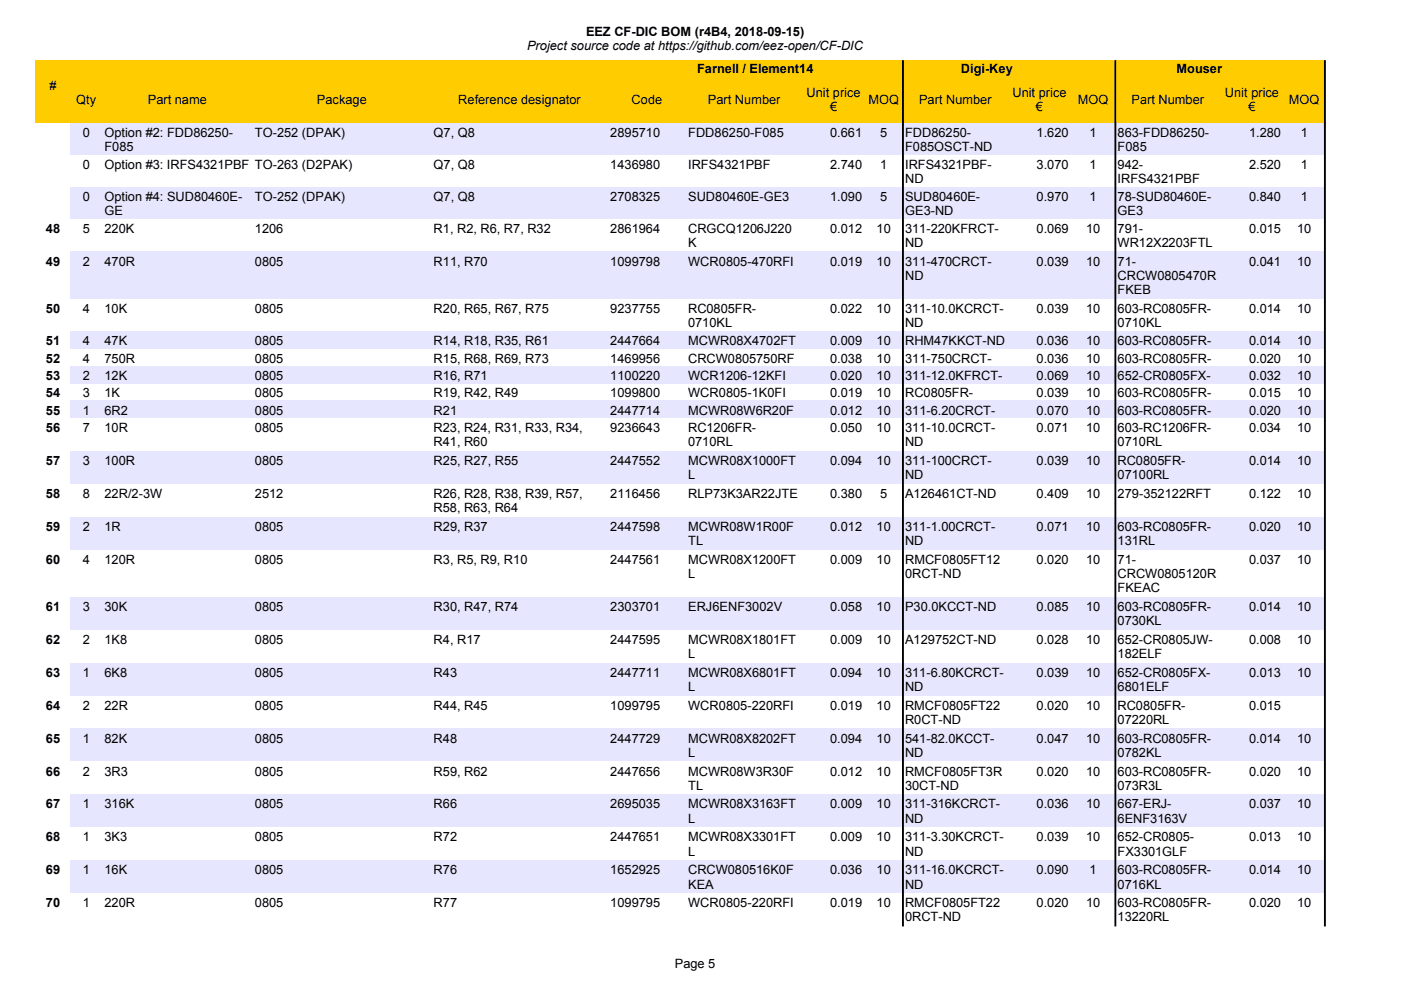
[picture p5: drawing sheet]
<svg xmlns="http://www.w3.org/2000/svg" width="297mm" height="210mm" viewBox="0 0 297 210" stroke-linecap="round" stroke-linejoin="round" font-family="sans-serif">
<defs><g id="words">
<g font-size="2.7">
<text x="111.8" y="10.6">Project source code at https://github.com/eez-open/CF-DIC</text>
<text x="124.2" y="7.5">EEZ CF-DIC BOM (r4B4, 2018-09-15)</text>
<text x="147.8" y="15.4">Farnell / Element14</text>
<text x="203.7" y="15.4">Digi-Key</text>
<text x="249.4" y="15.4">Mouser</text>
<text x="10.5" y="19">#</text>
<text x="16.2" y="22">Qty</text>
<text x="31.4" y="22">Part name</text>
<text x="67.2" y="22">Package</text>
<text x="97.2" y="22">Reference designator</text>
<text x="133.9" y="22">Code</text>
<text x="150.1" y="22">Part Number</text>
<text x="171" y="20.5">Unit price</text>
<text x="176" y="23.5">€</text>
<text x="184.1" y="22">MOQ</text>
<text x="194.9" y="22">Part Number</text>
<text x="214.7" y="20.5">Unit price</text>
<text x="219.6" y="23.5">€</text>
<text x="228.5" y="22">MOQ</text>
<text x="239.9" y="22">Part Number</text>
<text x="259.7" y="20.5">Unit price</text>
<text x="264.7" y="23.5">€</text>
<text x="273.3" y="22">MOQ</text>
<text x="17.5" y="29">0</text>
<text x="22.2" y="29">Option #2: FDD86250-</text>
<text x="54" y="29">TO-252 (DPAK)</text>
<text x="91.9" y="29">Q7, Q8</text>
<text x="129.4" y="29">2895710</text>
<text x="145.9" y="29">FDD86250-F085</text>
<text x="176" y="29">0.661</text>
<text x="186.6" y="29">5</text>
<text x="191.9" y="29">FDD86250-</text>
<text x="219.8" y="29">1.620</text>
<text x="231" y="29">1</text>
<text x="237" y="29">863-FDD86250-</text>
<text x="264.8" y="29">1.280</text>
<text x="275.8" y="29">1</text>
<text x="17.5" y="35.8">0</text>
<text x="22.2" y="35.8">Option #3: IRFS4321PBF TO-263 (D2PAK)</text>
<text x="22.2" y="32.1">F085</text>
<text x="91.9" y="35.8">Q7, Q8</text>
<text x="129.4" y="35.8">1436980</text>
<text x="145.9" y="35.8">IRFS4321PBF</text>
<text x="176" y="35.8">2.740</text>
<text x="186.6" y="35.8">1</text>
<text x="191.9" y="32.1">F085OSCT-ND</text>
<text x="191.9" y="35.8">IRFS4321PBF-</text>
<text x="219.8" y="35.8">3.070</text>
<text x="231" y="35.8">1</text>
<text x="237" y="32.1">F085</text>
<text x="237" y="35.8">942-</text>
<text x="264.8" y="35.8">2.520</text>
<text x="275.8" y="35.8">1</text>
<text x="191.9" y="38.8">ND</text>
<text x="237" y="38.8">IRFS4321PBF</text>
<text x="17.5" y="42.6">0</text>
<text x="22.2" y="42.6">Option #4: SUD80460E-</text>
<text x="22.2" y="45.6">GE</text>
<text x="54" y="42.6">TO-252 (DPAK)</text>
<text x="91.9" y="42.6">Q7, Q8</text>
<text x="129.4" y="42.6">2708325</text>
<text x="145.9" y="42.6">SUD80460E-GE3</text>
<text x="176" y="42.6">1.090</text>
<text x="186.6" y="42.6">5</text>
<text x="191.9" y="42.6">SUD80460E-</text>
<text x="191.9" y="45.6">GE3-ND</text>
<text x="219.8" y="42.6">0.970</text>
<text x="231" y="42.6">1</text>
<text x="237" y="42.6">78-SUD80460E-</text>
<text x="237" y="45.6">GE3</text>
<text x="264.8" y="42.6">0.840</text>
<text x="275.8" y="42.6">1</text>
<text x="9.7" y="49.4">48</text>
<text x="17.5" y="49.4">5</text>
<text x="22.2" y="49.4">220K</text>
<text x="54" y="49.4">1206</text>
<text x="91.9" y="49.4">R1, R2, R6, R7, R32</text>
<text x="129.4" y="49.4">2861964</text>
<text x="145.9" y="49.4">CRGCQ1206J220</text>
<text x="145.9" y="52.4">K</text>
<text x="176" y="49.4">0.012</text>
<text x="185.8" y="49.4">10</text>
<text x="191.9" y="49.4">311-220KFRCT-</text>
<text x="191.9" y="52.4">ND</text>
<text x="219.8" y="49.4">0.069</text>
<text x="230.3" y="49.4">10</text>
<text x="237" y="49.4">791-</text>
<text x="237" y="52.4">WR12X2203FTL</text>
<text x="264.8" y="49.4">0.015</text>
<text x="275" y="49.4">10</text>
<text x="9.7" y="56.3">49</text>
<text x="17.5" y="56.3">2</text>
<text x="22.2" y="56.3">470R</text>
<text x="54" y="56.3">0805</text>
<text x="91.9" y="56.3">R11, R70</text>
<text x="129.4" y="56.3">1099798</text>
<text x="145.9" y="56.3">WCR0805-470RFI</text>
<text x="176" y="56.3">0.019</text>
<text x="185.8" y="56.3">10</text>
<text x="191.9" y="56.3">311-470CRCT-</text>
<text x="191.9" y="59.3">ND</text>
<text x="219.8" y="56.3">0.039</text>
<text x="230.3" y="56.3">10</text>
<text x="237" y="56.3">71-</text>
<text x="237" y="59.3">CRCW0805470R</text>
<text x="264.8" y="56.3">0.041</text>
<text x="275" y="56.3">10</text>
<text x="237" y="62.4">FKEB</text>
<text x="9.7" y="66.4">50</text>
<text x="17.5" y="66.4">4</text>
<text x="22.2" y="66.4">10K</text>
<text x="54" y="66.4">0805</text>
<text x="91.9" y="66.4">R20, R65, R67, R75</text>
<text x="129.4" y="66.4">9237755</text>
<text x="145.9" y="66.4">RC0805FR-</text>
<text x="145.9" y="69.4">0710KL</text>
<text x="176" y="66.4">0.022</text>
<text x="185.8" y="66.4">10</text>
<text x="191.9" y="66.4">311-10.0KCRCT-</text>
<text x="191.9" y="69.4">ND</text>
<text x="219.8" y="66.4">0.039</text>
<text x="230.3" y="66.4">10</text>
<text x="237" y="66.4">603-RC0805FR-</text>
<text x="237" y="69.4">0710KL</text>
<text x="264.8" y="66.4">0.014</text>
<text x="275" y="66.4">10</text>
<text x="9.7" y="73.2">51</text>
<text x="9.7" y="76.9">52</text>
<text x="17.5" y="73.2">4</text>
<text x="17.5" y="76.9">4</text>
<text x="22.2" y="73.2">47K</text>
<text x="22.2" y="76.9">750R</text>
<text x="54" y="73.2">0805</text>
<text x="54" y="76.9">0805</text>
<text x="91.9" y="73.2">R14, R18, R35, R61</text>
<text x="91.9" y="76.9">R15, R68, R69, R73</text>
<text x="129.4" y="73.2">2447664</text>
<text x="129.4" y="76.9">1469956</text>
<text x="145.9" y="73.2">MCWR08X4702FT</text>
<text x="145.9" y="76.2">L</text>
<text x="145.9" y="76.9">CRCW0805750RF</text>
<text x="176" y="73.2">0.009</text>
<text x="176" y="76.9">0.038</text>
<text x="185.8" y="73.2">10</text>
<text x="185.8" y="76.9">10</text>
<text x="191.9" y="73.2">RHM47KKCT-ND</text>
<text x="191.9" y="76.9">311-750CRCT-</text>
<text x="219.8" y="73.2">0.036</text>
<text x="219.8" y="76.9">0.036</text>
<text x="230.3" y="73.2">10</text>
<text x="230.3" y="76.9">10</text>
<text x="237" y="73.2">603-RC0805FR-</text>
<text x="237" y="76.2">0747KL</text>
<text x="237" y="76.9">603-RC0805FR-</text>
<text x="264.8" y="73.2">0.014</text>
<text x="264.8" y="76.9">0.020</text>
<text x="275" y="73.2">10</text>
<text x="275" y="76.9">10</text>
<text x="9.7" y="80.5">53</text>
<text x="17.5" y="80.5">2</text>
<text x="22.2" y="80.5">12K</text>
<text x="54" y="80.5">0805</text>
<text x="91.9" y="80.5">R16, R71</text>
<text x="129.4" y="80.5">1100220</text>
<text x="145.9" y="80.5">WCR1206-12KFI</text>
<text x="145.9" y="79.9">KEA</text>
<text x="176" y="80.5">0.020</text>
<text x="185.8" y="80.5">10</text>
<text x="191.9" y="79.9">ND</text>
<text x="191.9" y="80.5">311-12.0KFRCT-</text>
<text x="191.9" y="83.6">ND</text>
<text x="219.8" y="80.5">0.069</text>
<text x="230.3" y="80.5">10</text>
<text x="237" y="79.9">13750RL</text>
<text x="237" y="80.5">652-CR0805FX-</text>
<text x="237" y="83.6">1202ELF</text>
<text x="264.8" y="80.5">0.032</text>
<text x="275" y="80.5">10</text>
<text x="9.7" y="84.2">54</text>
<text x="9.7" y="87.9">55</text>
<text x="17.5" y="84.2">3</text>
<text x="17.5" y="87.9">1</text>
<text x="22.2" y="84.2">1K</text>
<text x="22.2" y="87.9">6R2</text>
<text x="54" y="84.2">0805</text>
<text x="54" y="87.9">0805</text>
<text x="91.9" y="84.2">R19, R42, R49</text>
<text x="91.9" y="87.9">R21</text>
<text x="129.4" y="84.2">1099800</text>
<text x="129.4" y="87.9">2447714</text>
<text x="145.9" y="84.2">WCR0805-1K0FI</text>
<text x="145.9" y="87.9">MCWR08W6R20F</text>
<text x="176" y="84.2">0.019</text>
<text x="176" y="87.9">0.012</text>
<text x="185.8" y="84.2">10</text>
<text x="185.8" y="87.9">10</text>
<text x="191.9" y="84.2">RC0805FR-</text>
<text x="191.9" y="87.3">071KL</text>
<text x="191.9" y="87.9">311-6.20CRCT-</text>
<text x="219.8" y="84.2">0.039</text>
<text x="219.8" y="87.9">0.070</text>
<text x="230.3" y="84.2">10</text>
<text x="230.3" y="87.9">10</text>
<text x="237" y="84.2">603-RC0805FR-</text>
<text x="237" y="87.3">071KL</text>
<text x="237" y="87.9">603-RC0805FR-</text>
<text x="264.8" y="84.2">0.015</text>
<text x="264.8" y="87.9">0.020</text>
<text x="275" y="84.2">10</text>
<text x="275" y="87.9">10</text>
<text x="9.7" y="91.6">56</text>
<text x="17.5" y="91.6">7</text>
<text x="22.2" y="91.6">10R</text>
<text x="54" y="91.6">0805</text>
<text x="91.9" y="91.6">R23, R24, R31, R33, R34,</text>
<text x="91.9" y="94.7">R41, R60</text>
<text x="129.4" y="91.6">9236643</text>
<text x="145.9" y="90.9">TL</text>
<text x="145.9" y="91.6">RC1206FR-</text>
<text x="145.9" y="94.7">0710RL</text>
<text x="176" y="91.6">0.050</text>
<text x="185.8" y="91.6">10</text>
<text x="191.9" y="90.9">ND</text>
<text x="191.9" y="91.6">311-10.0CRCT-</text>
<text x="191.9" y="94.7">ND</text>
<text x="219.8" y="91.6">0.071</text>
<text x="230.3" y="91.6">10</text>
<text x="237" y="90.9">076R2L</text>
<text x="237" y="91.6">603-RC1206FR-</text>
<text x="237" y="94.7">0710RL</text>
<text x="264.8" y="91.6">0.034</text>
<text x="275" y="91.6">10</text>
<text x="9.7" y="98.6">57</text>
<text x="17.5" y="98.6">3</text>
<text x="22.2" y="98.6">100R</text>
<text x="54" y="98.6">0805</text>
<text x="91.9" y="98.6">R25, R27, R55</text>
<text x="129.4" y="98.6">2447552</text>
<text x="145.9" y="98.6">MCWR08X1000FT</text>
<text x="145.9" y="101.6">L</text>
<text x="176" y="98.6">0.094</text>
<text x="185.8" y="98.6">10</text>
<text x="191.9" y="98.6">311-100CRCT-</text>
<text x="191.9" y="101.6">ND</text>
<text x="219.8" y="98.6">0.039</text>
<text x="230.3" y="98.6">10</text>
<text x="237" y="98.6">RC0805FR-</text>
<text x="237" y="101.6">07100RL</text>
<text x="264.8" y="98.6">0.014</text>
<text x="275" y="98.6">10</text>
<text x="9.7" y="105.6">58</text>
<text x="17.5" y="105.6">8</text>
<text x="22.2" y="105.6">22R/2-3W</text>
<text x="54" y="105.6">2512</text>
<text x="91.9" y="105.6">R26, R28, R38, R39, R57,</text>
<text x="129.4" y="105.6">2116456</text>
<text x="145.9" y="105.6">RLP73K3AR22JTE</text>
<text x="176" y="105.6">0.380</text>
<text x="186.6" y="105.6">5</text>
<text x="191.9" y="105.6">A126461CT-ND</text>
<text x="219.8" y="105.6">0.409</text>
<text x="230.3" y="105.6">10</text>
<text x="237" y="105.6">279-352122RFT</text>
<text x="264.8" y="105.6">0.122</text>
<text x="275" y="105.6">10</text>
<text x="9.7" y="112.5">59</text>
<text x="17.5" y="112.5">2</text>
<text x="22.2" y="112.5">1R</text>
<text x="54" y="112.5">0805</text>
<text x="91.9" y="112.5">R29, R37</text>
<text x="91.9" y="108.6">R58, R63, R64</text>
<text x="129.4" y="112.5">2447598</text>
<text x="145.9" y="112.5">MCWR08W1R00F</text>
<text x="176" y="112.5">0.012</text>
<text x="185.8" y="112.5">10</text>
<text x="191.9" y="112.5">311-1.00CRCT-</text>
<text x="219.8" y="112.5">0.071</text>
<text x="230.3" y="112.5">10</text>
<text x="237" y="112.5">603-RC0805FR-</text>
<text x="264.8" y="112.5">0.020</text>
<text x="275" y="112.5">10</text>
<text x="9.7" y="119.5">60</text>
<text x="17.5" y="119.5">4</text>
<text x="22.2" y="119.5">120R</text>
<text x="54" y="119.5">0805</text>
<text x="91.9" y="119.5">R3, R5, R9, R10</text>
<text x="129.4" y="119.5">2447561</text>
<text x="145.9" y="115.6">TL</text>
<text x="145.9" y="119.5">MCWR08X1200FT</text>
<text x="176" y="119.5">0.009</text>
<text x="185.8" y="119.5">10</text>
<text x="191.9" y="115.6">ND</text>
<text x="191.9" y="119.5">RMCF0805FT12</text>
<text x="219.8" y="119.5">0.020</text>
<text x="230.3" y="119.5">10</text>
<text x="237" y="115.6">131RL</text>
<text x="237" y="119.5">71-</text>
<text x="264.8" y="119.5">0.037</text>
<text x="275" y="119.5">10</text>
<text x="145.9" y="122.5">L</text>
<text x="191.9" y="122.5">0RCT-ND</text>
<text x="237" y="122.5">CRCW0805120R</text>
<text x="237" y="125.6">FKEAC</text>
<text x="9.7" y="129.6">61</text>
<text x="17.5" y="129.6">3</text>
<text x="22.2" y="129.6">30K</text>
<text x="54" y="129.6">0805</text>
<text x="91.9" y="129.6">R30, R47, R74</text>
<text x="129.4" y="129.6">2303701</text>
<text x="145.9" y="129.6">ERJ6ENF3002V</text>
<text x="176" y="129.6">0.058</text>
<text x="185.8" y="129.6">10</text>
<text x="191.9" y="129.6">P30.0KCCT-ND</text>
<text x="219.8" y="129.6">0.085</text>
<text x="230.3" y="129.6">10</text>
<text x="237" y="129.6">603-RC0805FR-</text>
<text x="264.8" y="129.6">0.014</text>
<text x="275" y="129.6">10</text>
<text x="9.7" y="136.6">62</text>
<text x="17.5" y="136.6">2</text>
<text x="22.2" y="136.6">1K8</text>
<text x="54" y="136.6">0805</text>
<text x="91.9" y="136.6">R4, R17</text>
<text x="129.4" y="136.6">2447595</text>
<text x="145.9" y="136.6">MCWR08X1801FT</text>
<text x="176" y="136.6">0.009</text>
<text x="185.8" y="136.6">10</text>
<text x="191.9" y="136.6">A129752CT-ND</text>
<text x="219.8" y="136.6">0.028</text>
<text x="230.3" y="136.6">10</text>
<text x="237" y="132.6">0730KL</text>
<text x="237" y="136.6">652-CR0805JW-</text>
<text x="264.8" y="136.6">0.008</text>
<text x="275" y="136.6">10</text>
<text x="9.7" y="143.5">63</text>
<text x="17.5" y="143.5">1</text>
<text x="22.2" y="143.5">6K8</text>
<text x="54" y="143.5">0805</text>
<text x="91.9" y="143.5">R43</text>
<text x="129.4" y="143.5">2447711</text>
<text x="145.9" y="139.6">L</text>
<text x="145.9" y="143.5">MCWR08X6801FT</text>
<text x="176" y="143.5">0.094</text>
<text x="185.8" y="143.5">10</text>
<text x="191.9" y="143.5">311-6.80KCRCT-</text>
<text x="219.8" y="143.5">0.039</text>
<text x="230.3" y="143.5">10</text>
<text x="237" y="139.6">182ELF</text>
<text x="237" y="143.5">652-CR0805FX-</text>
<text x="264.8" y="143.5">0.013</text>
<text x="275" y="143.5">10</text>
<text x="145.9" y="146.5">L</text>
<text x="191.9" y="146.5">ND</text>
<text x="237" y="146.5">6801ELF</text>
<text x="9.7" y="150.5">64</text>
<text x="17.5" y="150.5">2</text>
<text x="22.2" y="150.5">22R</text>
<text x="54" y="150.5">0805</text>
<text x="91.9" y="150.5">R44, R45</text>
<text x="129.4" y="150.5">1099795</text>
<text x="145.9" y="150.5">WCR0805-220RFI</text>
<text x="176" y="150.5">0.019</text>
<text x="185.8" y="150.5">10</text>
<text x="191.9" y="150.5">RMCF0805FT22</text>
<text x="191.9" y="153.5">R0CT-ND</text>
<text x="219.8" y="150.5">0.020</text>
<text x="230.3" y="150.5">10</text>
<text x="237" y="150.5">RC0805FR-</text>
<text x="237" y="153.5">07220RL</text>
<text x="264.8" y="150.5">0.015</text>
<text x="9.7" y="157.5">65</text>
<text x="17.5" y="157.5">1</text>
<text x="22.2" y="157.5">82K</text>
<text x="54" y="157.5">0805</text>
<text x="91.9" y="157.5">R48</text>
<text x="129.4" y="157.5">2447729</text>
<text x="145.9" y="157.5">MCWR08X8202FT</text>
<text x="145.9" y="160.5">L</text>
<text x="176" y="157.5">0.094</text>
<text x="185.8" y="157.5">10</text>
<text x="191.9" y="157.5">541-82.0KCCT-</text>
<text x="191.9" y="160.5">ND</text>
<text x="219.8" y="157.5">0.047</text>
<text x="230.3" y="157.5">10</text>
<text x="237" y="157.5">603-RC0805FR-</text>
<text x="237" y="160.5">0782KL</text>
<text x="264.8" y="157.5">0.014</text>
<text x="275" y="157.5">10</text>
<text x="9.7" y="164.4">66</text>
<text x="17.5" y="164.4">2</text>
<text x="22.2" y="164.4">3R3</text>
<text x="54" y="164.4">0805</text>
<text x="91.9" y="164.4">R59, R62</text>
<text x="129.4" y="164.4">2447656</text>
<text x="145.9" y="164.4">MCWR08W3R30F</text>
<text x="145.9" y="167.5">TL</text>
<text x="176" y="164.4">0.012</text>
<text x="185.8" y="164.4">10</text>
<text x="191.9" y="164.4">RMCF0805FT3R</text>
<text x="191.9" y="167.5">30CT-ND</text>
<text x="219.8" y="164.4">0.020</text>
<text x="230.3" y="164.4">10</text>
<text x="237" y="164.4">603-RC0805FR-</text>
<text x="237" y="167.5">073R3L</text>
<text x="264.8" y="164.4">0.020</text>
<text x="275" y="164.4">10</text>
<text x="9.7" y="171.4">67</text>
<text x="17.5" y="171.4">1</text>
<text x="22.2" y="171.4">316K</text>
<text x="54" y="171.4">0805</text>
<text x="91.9" y="171.4">R66</text>
<text x="129.4" y="171.4">2695035</text>
<text x="145.9" y="171.4">MCWR08X3163FT</text>
<text x="176" y="171.4">0.009</text>
<text x="185.8" y="171.4">10</text>
<text x="191.9" y="171.4">311-316KCRCT-</text>
<text x="219.8" y="171.4">0.036</text>
<text x="230.3" y="171.4">10</text>
<text x="237" y="171.4">667-ERJ-</text>
<text x="264.8" y="171.4">0.037</text>
<text x="275" y="171.4">10</text>
<text x="9.7" y="178.4">68</text>
<text x="17.5" y="178.4">1</text>
<text x="22.2" y="178.4">3K3</text>
<text x="54" y="178.4">0805</text>
<text x="91.9" y="178.4">R72</text>
<text x="129.4" y="178.4">2447651</text>
<text x="145.9" y="174.4">L</text>
<text x="145.9" y="178.4">MCWR08X3301FT</text>
<text x="176" y="178.4">0.009</text>
<text x="185.8" y="178.4">10</text>
<text x="191.9" y="174.4">ND</text>
<text x="191.9" y="178.4">311-3.30KCRCT-</text>
<text x="219.8" y="178.4">0.039</text>
<text x="230.3" y="178.4">10</text>
<text x="237" y="174.4">6ENF3163V</text>
<text x="237" y="178.4">652-CR0805-</text>
<text x="264.8" y="178.4">0.013</text>
<text x="275" y="178.4">10</text>
<text x="9.7" y="185.3">69</text>
<text x="17.5" y="185.3">1</text>
<text x="22.2" y="185.3">16K</text>
<text x="54" y="185.3">0805</text>
<text x="91.9" y="185.3">R76</text>
<text x="129.4" y="185.3">1652925</text>
<text x="145.9" y="181.4">L</text>
<text x="145.9" y="185.3">CRCW080516K0F</text>
<text x="176" y="185.3">0.036</text>
<text x="185.8" y="185.3">10</text>
<text x="191.9" y="181.4">ND</text>
<text x="191.9" y="185.3">311-16.0KCRCT-</text>
<text x="219.8" y="185.3">0.090</text>
<text x="231" y="185.3">1</text>
<text x="237" y="181.4">FX3301GLF</text>
<text x="237" y="185.3">603-RC0805FR-</text>
<text x="264.8" y="185.3">0.014</text>
<text x="275" y="185.3">10</text>
<text x="145.9" y="188.4">KEA</text>
<text x="191.9" y="188.4">ND</text>
<text x="237" y="188.4">0716KL</text>
<text x="9.7" y="192.3">70</text>
<text x="17.5" y="192.3">1</text>
<text x="22.2" y="192.3">220R</text>
<text x="54" y="192.3">0805</text>
<text x="91.9" y="192.3">R77</text>
<text x="129.4" y="192.3">1099795</text>
<text x="145.9" y="192.3">WCR0805-220RFI</text>
<text x="176" y="192.3">0.019</text>
<text x="185.8" y="192.3">10</text>
<text x="191.9" y="192.3">RMCF0805FT22</text>
<text x="191.9" y="195.4">0RCT-ND</text>
<text x="219.8" y="192.3">0.020</text>
<text x="230.3" y="192.3">10</text>
<text x="237" y="192.3">603-RC0805FR-</text>
<text x="237" y="195.4">13220RL</text>
<text x="264.8" y="192.3">0.020</text>
<text x="275" y="192.3">10</text>
<text x="143.1" y="205.3">Page 5</text>
</g>
</g></defs>
<path d="M7.6 12.9h273.3v13.2h-273.3z" fill-rule="evenodd" fill="#fc0"/>
<g fill="#000" stroke="#000" stroke-width=".21">
<path d="M191.3 12.9h.2v13.2h-.2z" fill-rule="evenodd"/>
<path d="M236.4 12.9h.2v13.2h-.2z" fill-rule="evenodd"/>
<path d="M280.8 12.9h.2v13.2h-.2z" fill-rule="evenodd"/>
</g>
<g fill="#e6e6ff">
<path d="M14.9 26.1h266v6.7h-266z" fill-rule="evenodd"/>
<path d="M14.9 39.6h266v6.8h-266z" fill-rule="evenodd"/>
<path d="M14.9 53.3h266v10.1h-266z" fill-rule="evenodd"/>
<path d="M14.9 70.2h266v3.7h-266z" fill-rule="evenodd"/>
<path d="M14.9 77.6h266v3.6h-266z" fill-rule="evenodd"/>
<path d="M14.9 84.9h266v3.7h-266z" fill-rule="evenodd"/>
<path d="M14.9 95.6h266v7h-266z" fill-rule="evenodd"/>
<path d="M14.9 109.6h266v6.9h-266z" fill-rule="evenodd"/>
<path d="M14.9 126.6h266v7h-266z" fill-rule="evenodd"/>
<path d="M14.9 140.5h266v7h-266z" fill-rule="evenodd"/>
<path d="M14.9 154.5h266v6.9h-266z" fill-rule="evenodd"/>
<path d="M14.9 168.5h266v6.9h-266z" fill-rule="evenodd"/>
<path d="M14.9 182.4h266v6.9h-266z" fill-rule="evenodd"/>
</g>
<g fill="#000" stroke="#000" stroke-width=".21">
<path d="M191.3 26.1h.2v170.2h-.2z" fill-rule="evenodd"/>
<path d="M236.4 26.1h.2v170.2h-.2z" fill-rule="evenodd"/>
<path d="M280.8 26.1h.2v170.2h-.2z" fill-rule="evenodd"/>
</g>
<use href="#words"/>
</svg>
